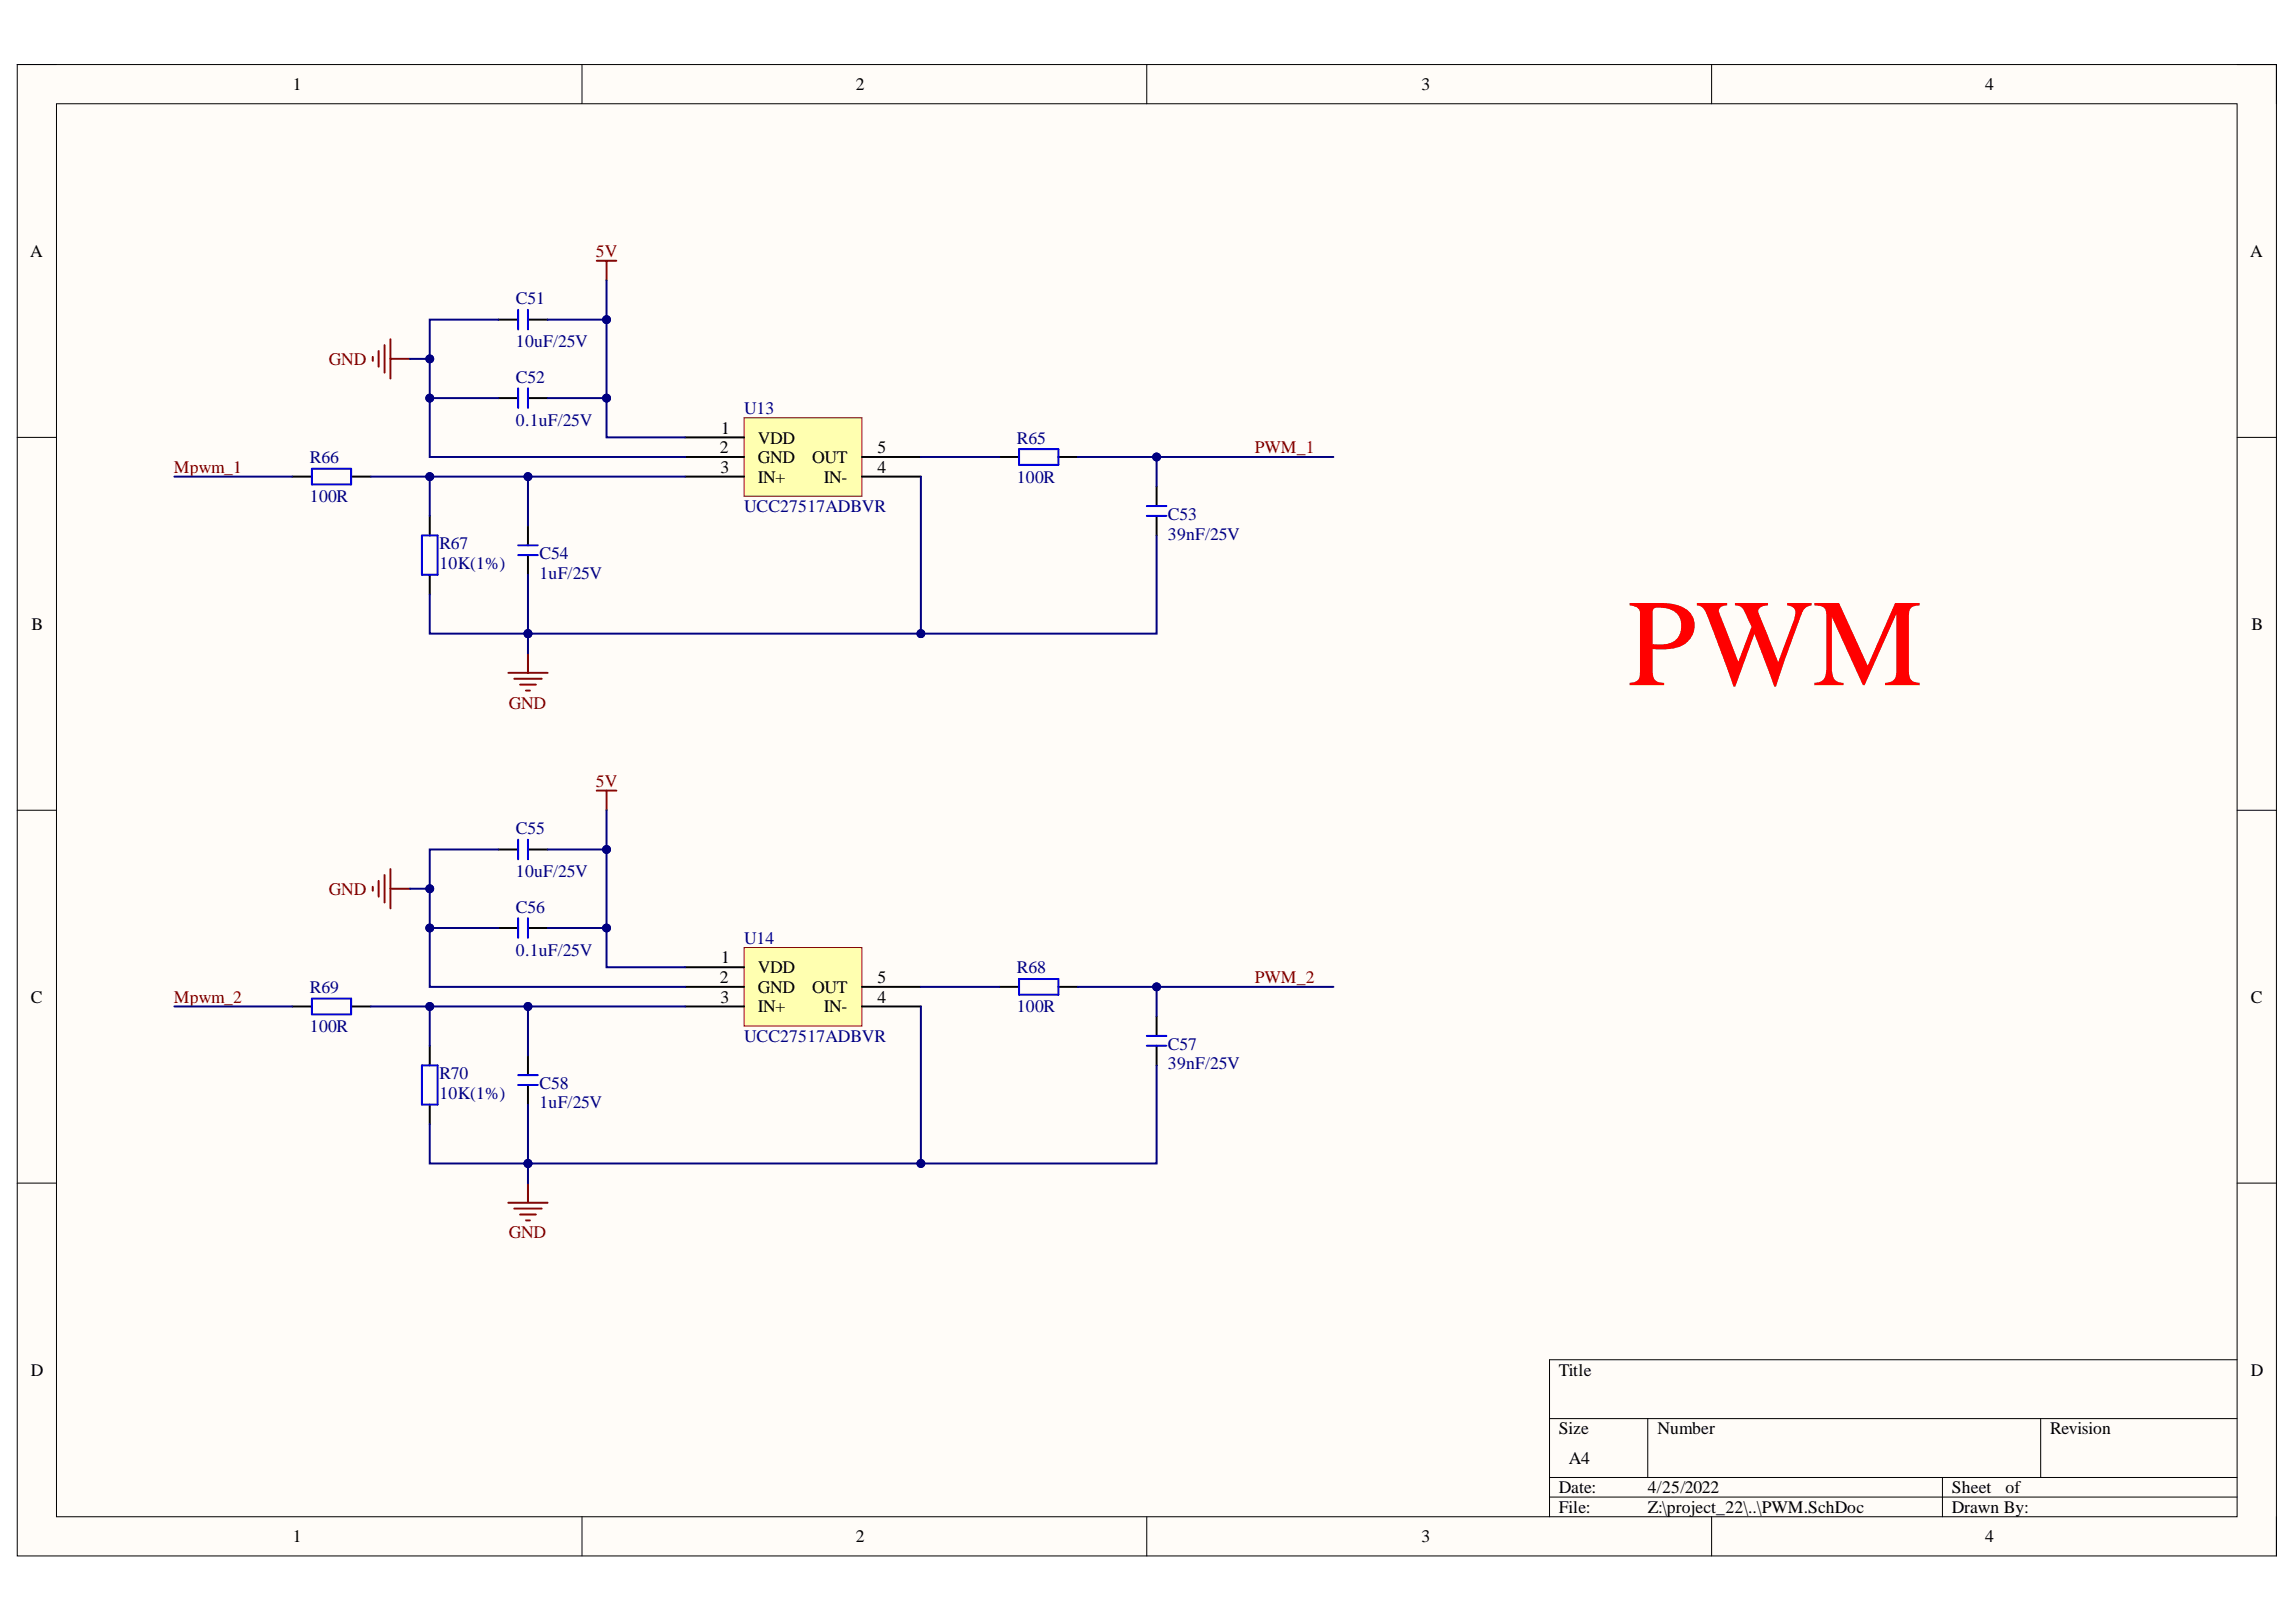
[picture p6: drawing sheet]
<svg xmlns="http://www.w3.org/2000/svg" width="297mm" height="210mm" viewBox="0 0 297 210" stroke-linecap="round" stroke-linejoin="round" font-family="sans-serif">
<defs><g id="words">
<text font-size="16.1" fill="#f00" x="210.6" y="88.7">PWM</text>
<g font-size="2.3">
<text x="37.9" y="11.7">1</text>
<text x="110.7" y="11.7">2</text>
<text x="183.9" y="11.7">3</text>
<text x="256.8" y="11.7">4</text>
<text x="3.9" y="33.3">A</text>
<text x="291.1" y="33.3">A</text>
<text x="93.1" y="58.7">2</text>
<text x="93.3" y="56.1">1</text>
<text x="98" y="57.4">VDD</text>
<text x="98" y="59.9">GND</text>
<text x="105.1" y="59.9">OUT</text>
<text x="113.5" y="58.7">5</text>
<text x="93.2" y="61.2">3</text>
<text x="98" y="62.5">IN+</text>
<text x="106.6" y="62.5">IN-</text>
<text x="113.5" y="61.2">4</text>
<text x="4.1" y="81.5">B</text>
<text x="291.3" y="81.5">B</text>
<text x="93.3" y="124.7">1</text>
<text x="98" y="126">VDD</text>
<text x="4" y="129.8">C</text>
<text x="93.1" y="127.2">2</text>
<text x="93.2" y="129.8">3</text>
<text x="98" y="128.5">GND</text>
<text x="98" y="131">IN+</text>
<text x="105.1" y="128.5">OUT</text>
<text x="106.6" y="131">IN-</text>
<text x="113.5" y="129.8">4</text>
<text x="113.5" y="127.2">5</text>
<text x="291.2" y="129.8">C</text>
<text x="4" y="178">D</text>
<text x="201.7" y="178">Title</text>
<text x="291.2" y="178">D</text>
<text x="201.7" y="185.6">Size</text>
<text x="214.5" y="185.6">Number</text>
<text x="265.2" y="185.6">Revision</text>
<text x="203" y="189.4">A4</text>
<text x="201.7" y="193.2">Date:</text>
<text x="201.7" y="195.8">File:</text>
<text x="213.2" y="193.2">4/25/2022</text>
<text x="213.2" y="195.8">Z:\project_22\..\PWM.SchDoc</text>
<text x="252.5" y="193.2">Sheet</text>
<text x="252.5" y="195.8">Drawn By:</text>
<text x="259.5" y="193.2">of</text>
<text x="37.9" y="199.6">1</text>
<text x="110.7" y="199.6">2</text>
<text x="183.9" y="199.6">3</text>
<text x="256.8" y="199.6">4</text>
</g>
<g font-size="2.3" fill="#800000">
<text x="77.1" y="33.3">5V</text>
<text x="42.6" y="47.3">GND</text>
<text x="162.3" y="58.7">PWM_1</text>
<text x="22.5" y="61.2">Mpwm_1</text>
<text x="65.8" y="91.7">GND</text>
<text x="77.1" y="101.9">5V</text>
<text x="42.6" y="115.8">GND</text>
<text x="22.5" y="129.8">Mpwm_2</text>
<text x="162.3" y="127.2">PWM_2</text>
<text x="65.8" y="160.3">GND</text>
</g>
<g font-size="2.3" fill="#000080">
<text x="66.7" y="39.4">C51</text>
<text x="66.7" y="45">10uF/25V</text>
<text x="66.7" y="49.5">C52</text>
<text x="96.3" y="53.6">U13</text>
<text x="40.1" y="59.9">R66</text>
<text x="66.7" y="55.1">0.1uF/25V</text>
<text x="131.5" y="57.4">R65</text>
<text x="40.1" y="65">100R</text>
<text x="131.5" y="62.5">100R</text>
<text x="56.8" y="71.1">R67</text>
<text x="96.3" y="66.3">UCC27517ADBVR</text>
<text x="151.1" y="67.3">C53</text>
<text x="151.1" y="69.8">39nF/25V</text>
<text x="56.8" y="73.6">10K(1%)</text>
<text x="69.8" y="72.4">C54</text>
<text x="69.8" y="74.9">1uF/25V</text>
<text x="66.7" y="107.9">C55</text>
<text x="66.7" y="113.5">10uF/25V</text>
<text x="66.7" y="118.1">C56</text>
<text x="66.7" y="123.7">0.1uF/25V</text>
<text x="96.3" y="122.1">U14</text>
<text x="131.5" y="126">R68</text>
<text x="40.1" y="128.5">R69</text>
<text x="131.5" y="131">100R</text>
<text x="40.1" y="133.6">100R</text>
<text x="96.3" y="134.8">UCC27517ADBVR</text>
<text x="151.1" y="135.8">C57</text>
<text x="56.8" y="139.6">R70</text>
<text x="56.8" y="142.2">10K(1%)</text>
<text x="69.8" y="140.9">C58</text>
<text x="69.8" y="143.4">1uF/25V</text>
<text x="151.1" y="138.4">39nF/25V</text>
</g>
</g></defs>
<path d="M2.2 8.4h292.3v193h-292.3z" fill-rule="evenodd" fill="#fffcf8"/>
<path d="M2.2 8.4h292.3v193h-292.3z" fill="none" stroke="#000" stroke-width=".13"/>
<path d="M7.3 13.4h282.1v182.9h-282.1z" fill-rule="evenodd" fill="#fffcf8"/>
<g fill="none" stroke="#000" stroke-width=".13">
<path d="M2.2 8.3h5.1M7.3 13.4h282.1v182.9h-282.1zM75.3 8.3v5.1M148.4 8.3v5.1M221.4 8.4v5M289.4 8.4h5.1v5M2.2 56.6h5.1M289.4 56.6h5.1M2.2 104.9h5.1M289.4 104.9h5.1M2.2 153.1h5.1M289.4 153.1h5.1"/>
<path d="M289.4 176h-88.9v20.3M75.3 196.3v5.1M148.4 196.3v5.1M200.5 183.6h88.9M200.5 191.2h88.9M200.5 193.7h88.9M213.2 183.6v7.6M221.4 196.3v5.1M251.3 191.2v5.1M264 183.6v7.6M294.5 196.3v5.1"/>
</g>
<path d="M96.3 54.1h15.2v10.1h-15.2z" fill-rule="evenodd" fill="#ffffb0"/>
<path d="M96.3 54.1h15.2v10.1h-15.2z" fill="none" stroke="#800000" stroke-width=".13"/>
<g fill="none" stroke="#000" stroke-width=".25">
<path d="M64.5 41.4h2.5M64.5 51.5h2.5M68.3 41.4h2.5M68.3 51.5h2.5M88.6 56.6h7.7M88.6 59.1h7.7M111.5 59.1h7.6M129.3 59.1h2.5M136.9 59.1h2.6M37.8 61.7h2.5M45.4 61.7h2.6M55.6 66.8v2.5"/>
<path d="M55.6 74.4v2.5M68.3 68v2.6M68.3 71.8v2.6M88.6 61.7h7.7M111.5 61.7h7.6M149.6 62.9v2.6M149.6 66.8v2.5"/>
</g>
<path d="M67 40.1v2.5M67 50.3v2.5M68.3 40.1v2.5M68.3 50.3v2.5M131.8 58.1h5.1v2.1h-5.1zM40.3 60.7h5.1v2h-5.1zM54.6 69.3h2v5.1h-2zM67 71.8h2.6M67 70.6h2.6M148.4 66.8h2.5M148.4 65.5h2.5" fill="none" stroke="#00f" stroke-width=".25"/>
<path d="M77.2 33.7h2.5M78.5 33.7v2.6M48.2 46.2v.5M49 45.4v2.1M49.7 44.7v3.5M50.5 43.9v5.1M50.5 46.4h2.6M65.8 87.1h5M66.5 87.8h3.6M67.3 88.6h2M68 89.4h.6M68.3 84.5v2.6" fill="none" stroke="#800000" stroke-width=".25"/>
<path d="M96.3 122.6h15.2v10.2h-15.2z" fill-rule="evenodd" fill="#ffffb0"/>
<path d="M96.3 122.6h15.2v10.2h-15.2z" fill="none" stroke="#800000" stroke-width=".13"/>
<g fill="none" stroke="#000" stroke-width=".25">
<path d="M64.5 109.9h2.5M68.3 109.9h2.5M37.8 130.2h2.5M45.4 130.2h2.6M55.6 135.3v2.6M64.5 120.1h2.5M68.3 136.6v2.5M68.3 120.1h2.5M88.6 125.2h7.7M88.6 127.7h7.7M88.6 130.2h7.7M111.5 127.7h7.6"/>
<path d="M111.5 130.2h7.6M129.3 127.7h2.5M136.9 127.7h2.6M149.6 131.5v2.6M149.6 135.3v2.6M55.6 142.9v2.6M68.3 140.4v2.5"/>
</g>
<path d="M67 108.7v2.5M67 118.8v2.6M68.3 108.7v2.5M68.3 118.8v2.6M40.3 129.2h5.1v2.1h-5.1zM54.6 137.9h2v5h-2zM67 139.1h2.6M131.8 126.7h5.1v2h-5.1zM148.4 135.3h2.5M148.4 134.1h2.5M67 140.4h2.6" fill="none" stroke="#00f" stroke-width=".25"/>
<path d="M48.2 114.8v.5M49 114v2M49.7 113.2v3.6M50.5 112.5v5.1M50.5 115h2.6M77.2 102.3h2.5M78.5 102.3v2.6M65.8 155.6h5M66.5 156.4h3.6M67.3 157.2h2M68 157.9h.6M68.3 153.1v2.5" fill="none" stroke="#800000" stroke-width=".25"/>
<path d="M78.5 36.3v20.3h10.1" fill="none" stroke="#000080" stroke-width=".25"/>
<circle cx="78.5" cy="41.4" r=".51" fill="#000080"/>
<circle cx="78.5" cy="41.4" r=".51" fill="none" stroke="#000080" stroke-width=".13"/>
<circle cx="78.5" cy="51.5" r=".51" fill="#000080"/>
<circle cx="78.5" cy="51.5" r=".51" fill="none" stroke="#000080" stroke-width=".13"/>
<path d="M70.8 41.4h7.7" fill="none" stroke="#000080" stroke-width=".25"/>
<circle cx="78.5" cy="41.4" r=".51" fill="#000080"/>
<circle cx="78.5" cy="41.4" r=".51" fill="none" stroke="#000080" stroke-width=".13"/>
<path d="M70.8 51.5h7.7" fill="none" stroke="#000080" stroke-width=".25"/>
<circle cx="78.5" cy="51.5" r=".51" fill="#000080"/>
<circle cx="78.5" cy="51.5" r=".51" fill="none" stroke="#000080" stroke-width=".13"/>
<path d="M53.1 46.4h2.5" fill="none" stroke="#000080" stroke-width=".25"/>
<circle cx="55.6" cy="46.4" r=".51" fill="#000080"/>
<circle cx="55.6" cy="46.4" r=".51" fill="none" stroke="#000080" stroke-width=".13"/>
<path d="M64.5 41.4h-8.9v10.1h8.9" fill="none" stroke="#000080" stroke-width=".25"/>
<circle cx="55.6" cy="46.4" r=".51" fill="#000080"/>
<circle cx="55.6" cy="46.4" r=".51" fill="none" stroke="#000080" stroke-width=".13"/>
<circle cx="55.6" cy="51.5" r=".51" fill="#000080"/>
<circle cx="55.6" cy="51.5" r=".51" fill="none" stroke="#000080" stroke-width=".13"/>
<path d="M55.6 51.5v7.6h33" fill="none" stroke="#000080" stroke-width=".25"/>
<circle cx="55.6" cy="51.5" r=".51" fill="#000080"/>
<circle cx="55.6" cy="51.5" r=".51" fill="none" stroke="#000080" stroke-width=".13"/>
<path d="M22.6 61.7h15.2M68.3 74.4v10.1" fill="none" stroke="#000080" stroke-width=".25"/>
<circle cx="68.3" cy="82" r=".51" fill="#000080"/>
<circle cx="68.3" cy="82" r=".51" fill="none" stroke="#000080" stroke-width=".13"/>
<path d="M55.6 76.9v5.1h12.7" fill="none" stroke="#000080" stroke-width=".25"/>
<circle cx="68.3" cy="82" r=".51" fill="#000080"/>
<circle cx="68.3" cy="82" r=".51" fill="none" stroke="#000080" stroke-width=".13"/>
<path d="M68.3 61.7v6.3" fill="none" stroke="#000080" stroke-width=".25"/>
<circle cx="68.3" cy="61.7" r=".51" fill="#000080"/>
<circle cx="68.3" cy="61.7" r=".51" fill="none" stroke="#000080" stroke-width=".13"/>
<path d="M55.6 61.7v5.1" fill="none" stroke="#000080" stroke-width=".25"/>
<circle cx="55.6" cy="61.7" r=".51" fill="#000080"/>
<circle cx="55.6" cy="61.7" r=".51" fill="none" stroke="#000080" stroke-width=".13"/>
<path d="M119.1 61.7v20.3h-50.8" fill="none" stroke="#000080" stroke-width=".25"/>
<circle cx="119.1" cy="82" r=".51" fill="#000080"/>
<circle cx="119.1" cy="82" r=".51" fill="none" stroke="#000080" stroke-width=".13"/>
<circle cx="68.3" cy="82" r=".51" fill="#000080"/>
<circle cx="68.3" cy="82" r=".51" fill="none" stroke="#000080" stroke-width=".13"/>
<path d="M119.1 59.1h10.2M139.5 59.1h33" fill="none" stroke="#000080" stroke-width=".25"/>
<circle cx="149.6" cy="59.1" r=".51" fill="#000080"/>
<circle cx="149.6" cy="59.1" r=".51" fill="none" stroke="#000080" stroke-width=".13"/>
<path d="M149.6 59.1v3.8" fill="none" stroke="#000080" stroke-width=".25"/>
<circle cx="149.6" cy="59.1" r=".51" fill="#000080"/>
<circle cx="149.6" cy="59.1" r=".51" fill="none" stroke="#000080" stroke-width=".13"/>
<path d="M149.6 69.3v12.7h-30.5" fill="none" stroke="#000080" stroke-width=".25"/>
<circle cx="119.1" cy="82" r=".51" fill="#000080"/>
<circle cx="119.1" cy="82" r=".51" fill="none" stroke="#000080" stroke-width=".13"/>
<path d="M48 61.7h40.6" fill="none" stroke="#000080" stroke-width=".25"/>
<circle cx="55.6" cy="61.7" r=".51" fill="#000080"/>
<circle cx="55.6" cy="61.7" r=".51" fill="none" stroke="#000080" stroke-width=".13"/>
<circle cx="68.3" cy="61.7" r=".51" fill="#000080"/>
<circle cx="68.3" cy="61.7" r=".51" fill="none" stroke="#000080" stroke-width=".13"/>
<path d="M78.5 104.9v20.3h10.1" fill="none" stroke="#000080" stroke-width=".25"/>
<circle cx="78.5" cy="109.9" r=".51" fill="#000080"/>
<circle cx="78.5" cy="109.9" r=".51" fill="none" stroke="#000080" stroke-width=".13"/>
<circle cx="78.5" cy="120.1" r=".51" fill="#000080"/>
<circle cx="78.5" cy="120.1" r=".51" fill="none" stroke="#000080" stroke-width=".13"/>
<path d="M70.8 109.9h7.7" fill="none" stroke="#000080" stroke-width=".25"/>
<circle cx="78.5" cy="109.9" r=".51" fill="#000080"/>
<circle cx="78.5" cy="109.9" r=".51" fill="none" stroke="#000080" stroke-width=".13"/>
<path d="M70.8 120.1h7.7" fill="none" stroke="#000080" stroke-width=".25"/>
<circle cx="78.5" cy="120.1" r=".51" fill="#000080"/>
<circle cx="78.5" cy="120.1" r=".51" fill="none" stroke="#000080" stroke-width=".13"/>
<path d="M53.1 115h2.5" fill="none" stroke="#000080" stroke-width=".25"/>
<circle cx="55.6" cy="115" r=".51" fill="#000080"/>
<circle cx="55.6" cy="115" r=".51" fill="none" stroke="#000080" stroke-width=".13"/>
<path d="M64.5 109.9h-8.9v10.2h8.9" fill="none" stroke="#000080" stroke-width=".25"/>
<circle cx="55.6" cy="115" r=".51" fill="#000080"/>
<circle cx="55.6" cy="115" r=".51" fill="none" stroke="#000080" stroke-width=".13"/>
<circle cx="55.6" cy="120.1" r=".51" fill="#000080"/>
<circle cx="55.6" cy="120.1" r=".51" fill="none" stroke="#000080" stroke-width=".13"/>
<path d="M55.6 120.1v7.6h33" fill="none" stroke="#000080" stroke-width=".25"/>
<circle cx="55.6" cy="120.1" r=".51" fill="#000080"/>
<circle cx="55.6" cy="120.1" r=".51" fill="none" stroke="#000080" stroke-width=".13"/>
<path d="M22.6 130.2h15.2M68.3 142.9v10.2" fill="none" stroke="#000080" stroke-width=".25"/>
<circle cx="68.3" cy="150.6" r=".51" fill="#000080"/>
<circle cx="68.3" cy="150.6" r=".51" fill="none" stroke="#000080" stroke-width=".13"/>
<path d="M55.6 145.5v5.1h12.7" fill="none" stroke="#000080" stroke-width=".25"/>
<circle cx="68.3" cy="150.6" r=".51" fill="#000080"/>
<circle cx="68.3" cy="150.6" r=".51" fill="none" stroke="#000080" stroke-width=".13"/>
<path d="M68.3 130.2v6.4" fill="none" stroke="#000080" stroke-width=".25"/>
<circle cx="68.3" cy="130.2" r=".51" fill="#000080"/>
<circle cx="68.3" cy="130.2" r=".51" fill="none" stroke="#000080" stroke-width=".13"/>
<path d="M55.6 130.2v5.1" fill="none" stroke="#000080" stroke-width=".25"/>
<circle cx="55.6" cy="130.2" r=".51" fill="#000080"/>
<circle cx="55.6" cy="130.2" r=".51" fill="none" stroke="#000080" stroke-width=".13"/>
<path d="M119.1 130.2v20.4h-50.8" fill="none" stroke="#000080" stroke-width=".25"/>
<circle cx="119.1" cy="150.6" r=".51" fill="#000080"/>
<circle cx="119.1" cy="150.6" r=".51" fill="none" stroke="#000080" stroke-width=".13"/>
<circle cx="68.3" cy="150.6" r=".51" fill="#000080"/>
<circle cx="68.3" cy="150.6" r=".51" fill="none" stroke="#000080" stroke-width=".13"/>
<path d="M119.1 127.7h10.2M139.5 127.7h33" fill="none" stroke="#000080" stroke-width=".25"/>
<circle cx="149.6" cy="127.7" r=".51" fill="#000080"/>
<circle cx="149.6" cy="127.7" r=".51" fill="none" stroke="#000080" stroke-width=".13"/>
<path d="M149.6 127.7v3.8" fill="none" stroke="#000080" stroke-width=".25"/>
<circle cx="149.6" cy="127.7" r=".51" fill="#000080"/>
<circle cx="149.6" cy="127.7" r=".51" fill="none" stroke="#000080" stroke-width=".13"/>
<path d="M149.6 137.9v12.7h-30.5" fill="none" stroke="#000080" stroke-width=".25"/>
<circle cx="119.1" cy="150.6" r=".51" fill="#000080"/>
<circle cx="119.1" cy="150.6" r=".51" fill="none" stroke="#000080" stroke-width=".13"/>
<path d="M48 130.2h40.6" fill="none" stroke="#000080" stroke-width=".25"/>
<circle cx="55.6" cy="130.2" r=".51" fill="#000080"/>
<circle cx="55.6" cy="130.2" r=".51" fill="none" stroke="#000080" stroke-width=".13"/>
<circle cx="68.3" cy="130.2" r=".51" fill="#000080"/>
<circle cx="68.3" cy="130.2" r=".51" fill="none" stroke="#000080" stroke-width=".13"/>
<use href="#words"/>
</svg>
